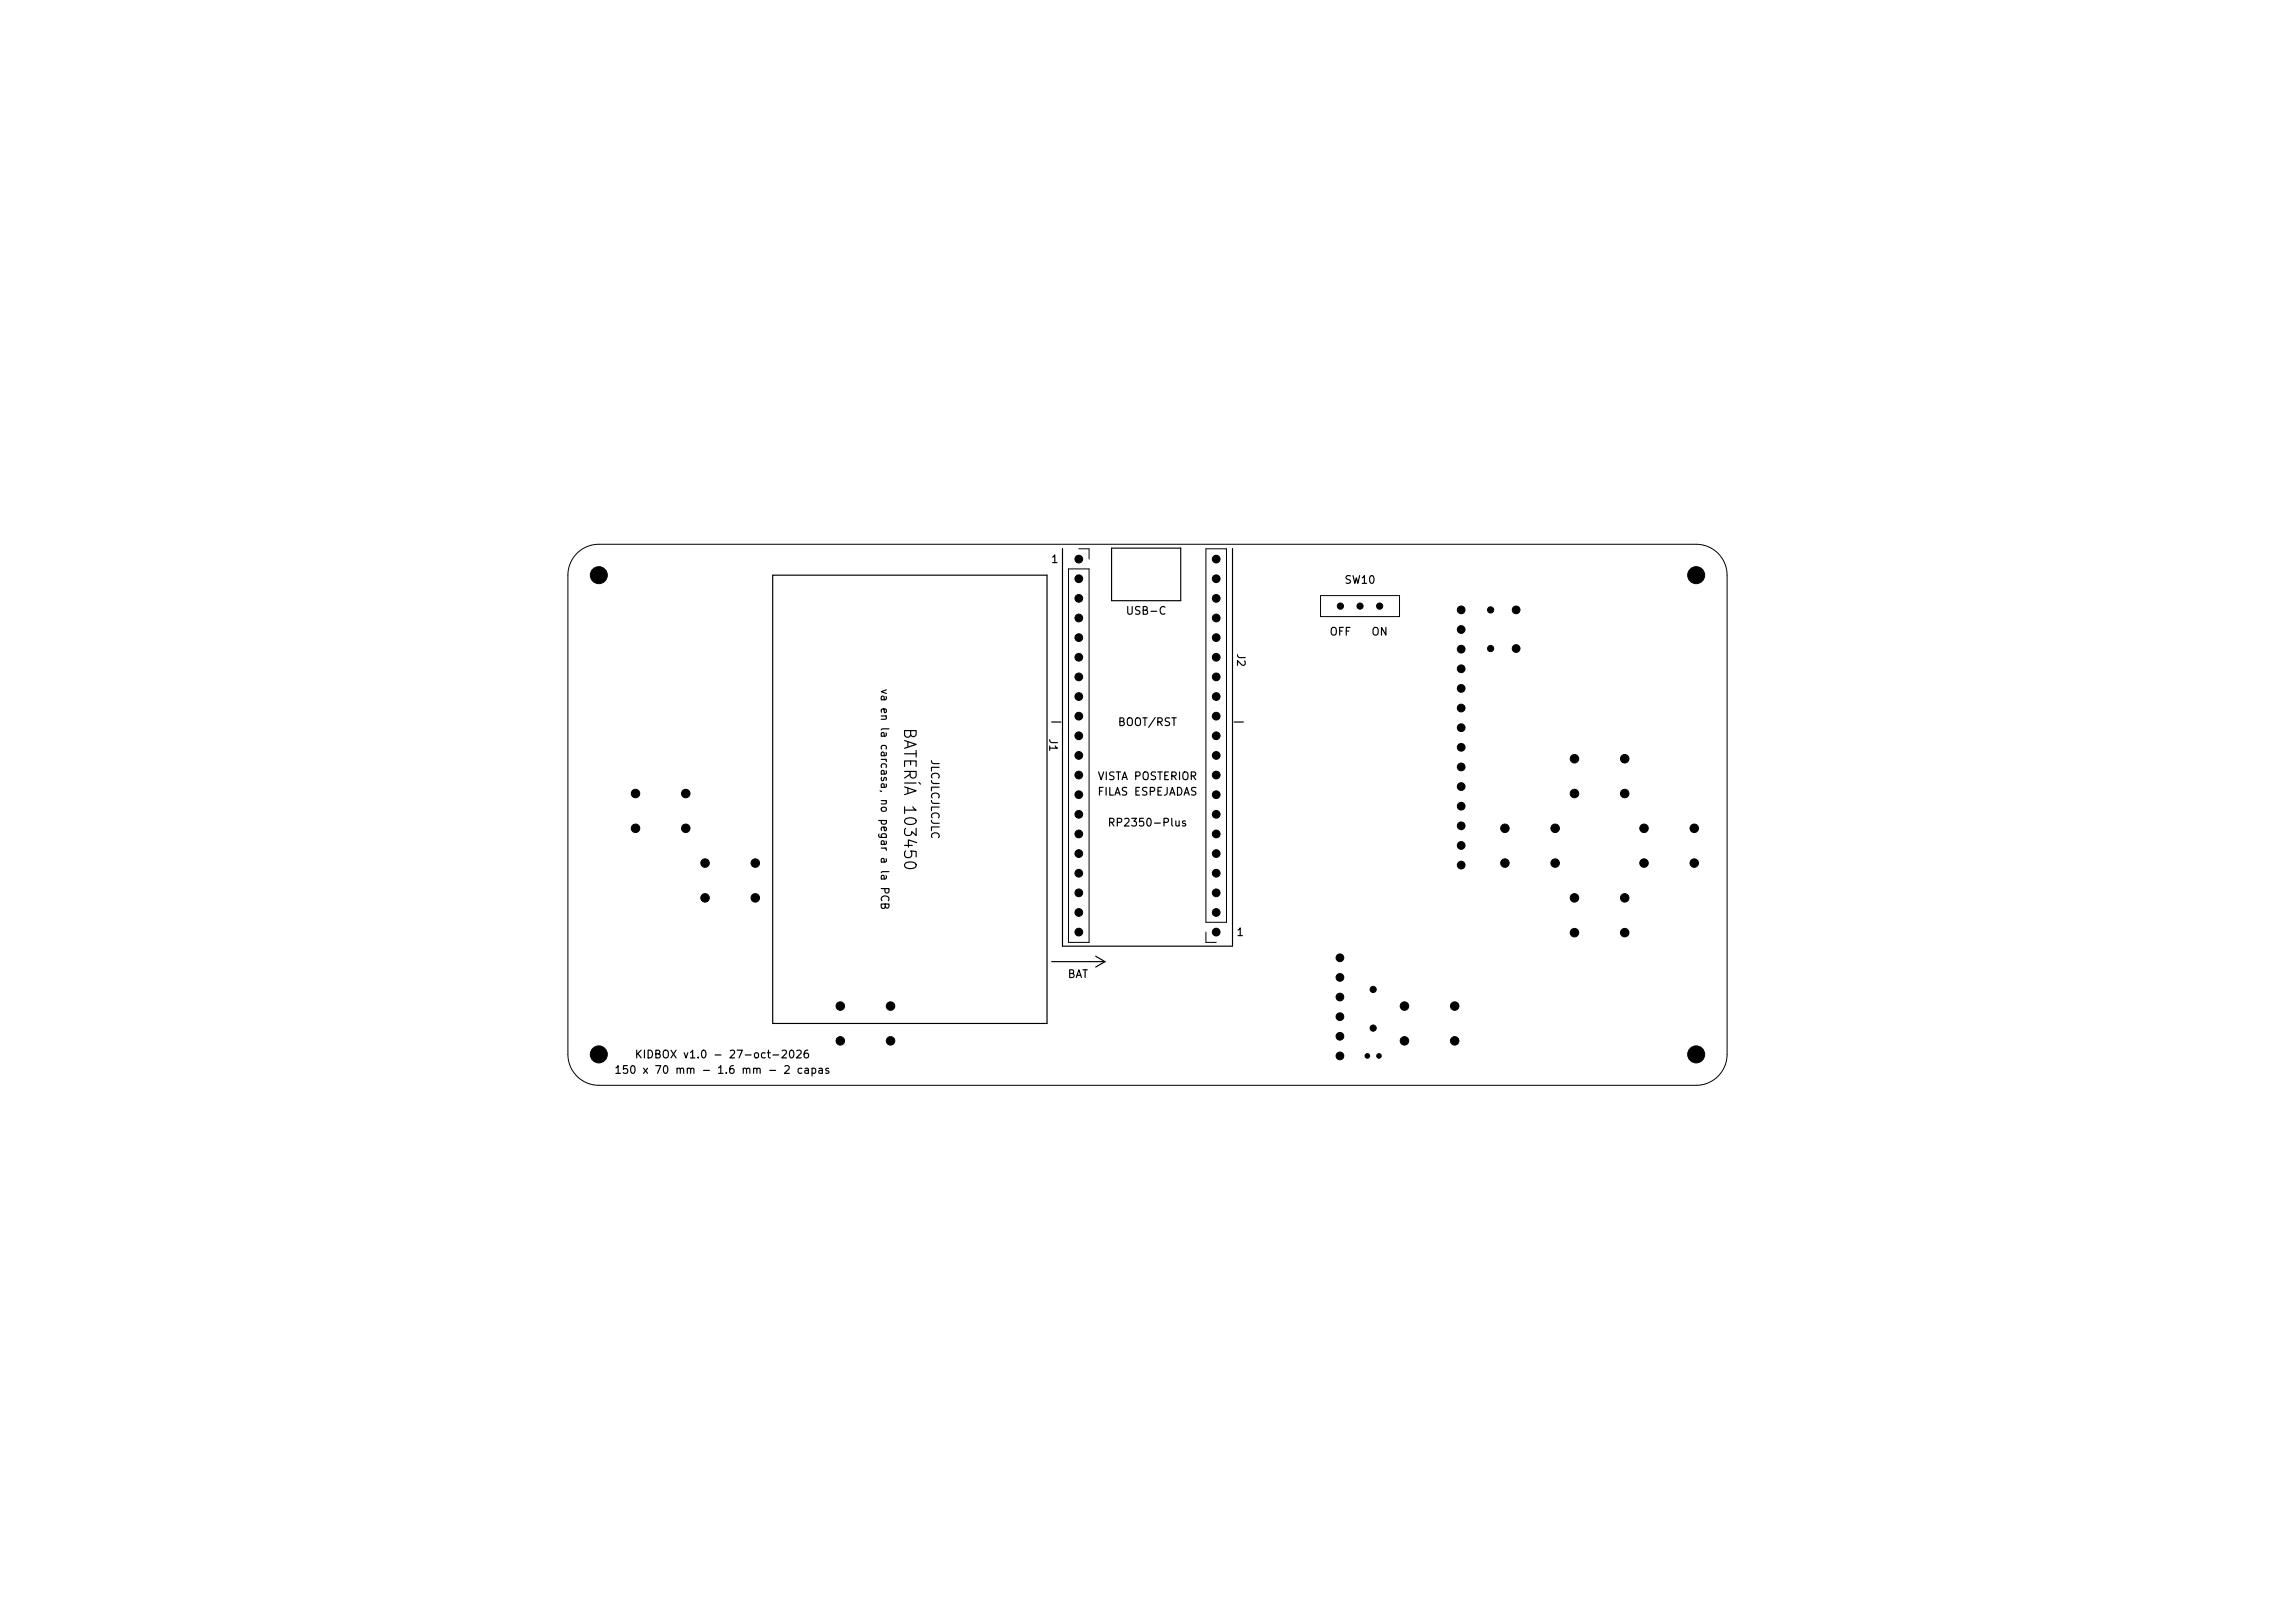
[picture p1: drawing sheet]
<svg xmlns="http://www.w3.org/2000/svg" width="297mm" height="210mm" viewBox="0 0 297 210" stroke-linecap="round" stroke-linejoin="round" font-family="sans-serif">
<defs><g id="words">
<text font-size="1.5" x="116.6" y="94" transform="rotate(90 116.6 94)">BATERÍA 103450</text>
<g font-size="1">
<text x="135.9" y="73.1">1</text>
<text x="173.9" y="75.8">SW10</text>
<text x="145.6" y="79.8">USB-C</text>
<text x="172" y="82.5">OFF</text>
<text x="177.4" y="82.5">ON</text>
<text x="113.7" y="89" transform="rotate(90 113.7 89)">va en la carcasa, no pegar a la PCB</text>
<text x="159.8" y="84.5" transform="rotate(90 159.8 84.5)">J2</text>
<text x="135.5" y="95.5" transform="rotate(90 135.5 95.5)">J1</text>
<text x="144.6" y="94.2">BOOT/RST</text>
<text x="120.2" y="98.2" transform="rotate(90 120.2 98.2)">JLCJLCJLCJLC</text>
<text x="142" y="101.2">VISTA POSTERIOR</text>
<text x="141.9" y="103.2">FILAS ESPEJADAS</text>
<text x="143.3" y="107.2">RP2350-Plus</text>
<text x="159.9" y="121.4">1</text>
<text x="138.1" y="126.8">BAT</text>
<text x="82.1" y="137.2">KIDBOX v1.0 - 27-oct-2026</text>
<text x="79.4" y="139.2">150 x 70 mm - 1.6 mm - 2 capas</text>
</g>
</g></defs>
<path d="M100 74.4h35.5v58h-35.5zM137.5 71v51.4h22v-51.4M143.9 70.9h8.9v6.8h-8.9zM136.1 93.4h1.2M159.7 93.4h1.2M136.1 124.4h6.9M141.8 123.7l1.2 .7M143 124.4l-1.2 .7" fill="none" stroke="#000" stroke-width=".15"/>
<path d="M74.7 71.6a4 4 0 0 1 2.8-1.2h142a4 4 0 0 1 4 4v62a4 4 0 0 1-4 4h-142a4 4 0 0 1-4-4v-62a4 4 0 0 1 1.2-2.8zM138.3 73.6h2.6v48.3h-2.6zM139.6 71h1.3v1.3M156.1 71h2.6v48.3h-2.6zM170.9 77.1h10.2v2.7h-10.2zM156.1 120.6v1.3h1.3" fill="none" stroke="#000" stroke-width=".13"/>
<g fill="#000" stroke="#000" stroke-width=".13">
<circle cx="77.5" cy="74.4" r="1.1"/>
<circle cx="139.6" cy="74.9" r=".5"/>
<circle cx="139.6" cy="80" r=".5"/>
<circle cx="139.6" cy="77.4" r=".5"/>
<circle cx="139.6" cy="72.3" r=".5"/>
<circle cx="157.4" cy="74.9" r=".5"/>
<circle cx="157.4" cy="72.3" r=".5"/>
<circle cx="157.4" cy="80" r=".5"/>
<circle cx="157.4" cy="77.4" r=".5"/>
<circle cx="173.5" cy="78.4" r=".4"/>
<circle cx="176" cy="78.4" r=".4"/>
<circle cx="178.5" cy="78.4" r=".4"/>
<circle cx="189.1" cy="78.9" r=".5"/>
<circle cx="192.9" cy="78.9" r=".4"/>
<circle cx="196.2" cy="78.9" r=".5"/>
<circle cx="219.5" cy="74.4" r="1.1"/>
<circle cx="139.6" cy="87.6" r=".5"/>
<circle cx="139.6" cy="92.7" r=".5"/>
<circle cx="139.6" cy="82.5" r=".5"/>
<circle cx="139.6" cy="90.1" r=".5"/>
<circle cx="139.6" cy="95.2" r=".5"/>
<circle cx="139.6" cy="97.7" r=".5"/>
<circle cx="139.6" cy="85" r=".5"/>
<circle cx="157.4" cy="87.6" r=".5"/>
<circle cx="157.4" cy="97.7" r=".5"/>
<circle cx="157.4" cy="92.7" r=".5"/>
<circle cx="157.4" cy="95.2" r=".5"/>
<circle cx="157.4" cy="85" r=".5"/>
<circle cx="157.4" cy="90.1" r=".5"/>
<circle cx="157.4" cy="82.5" r=".5"/>
<circle cx="189.1" cy="84" r=".5"/>
<circle cx="189.1" cy="96.7" r=".5"/>
<circle cx="189.1" cy="99.2" r=".5"/>
<circle cx="189.1" cy="86.5" r=".5"/>
<circle cx="189.1" cy="94.2" r=".5"/>
<circle cx="189.1" cy="91.6" r=".5"/>
<circle cx="189.1" cy="81.5" r=".5"/>
<circle cx="189.1" cy="89.1" r=".5"/>
<circle cx="192.9" cy="83.9" r=".4"/>
<circle cx="196.2" cy="83.9" r=".5"/>
<circle cx="203.8" cy="98.2" r=".55"/>
<circle cx="210.3" cy="98.2" r=".55"/>
<circle cx="82.2" cy="102.7" r=".55"/>
<circle cx="82.2" cy="107.2" r=".55"/>
<circle cx="88.7" cy="102.7" r=".55"/>
<circle cx="88.7" cy="107.2" r=".55"/>
<circle cx="91.2" cy="116.2" r=".55"/>
<circle cx="91.2" cy="111.7" r=".55"/>
<circle cx="97.7" cy="116.2" r=".55"/>
<circle cx="97.7" cy="111.7" r=".55"/>
<circle cx="139.6" cy="100.3" r=".5"/>
<circle cx="139.6" cy="113" r=".5"/>
<circle cx="139.6" cy="105.4" r=".5"/>
<circle cx="139.6" cy="107.9" r=".5"/>
<circle cx="139.6" cy="110.4" r=".5"/>
<circle cx="139.6" cy="115.5" r=".5"/>
<circle cx="139.6" cy="118.1" r=".5"/>
<circle cx="139.6" cy="102.8" r=".5"/>
<circle cx="157.4" cy="100.3" r=".5"/>
<circle cx="157.4" cy="113" r=".5"/>
<circle cx="157.4" cy="105.4" r=".5"/>
<circle cx="157.4" cy="107.9" r=".5"/>
<circle cx="157.4" cy="102.8" r=".5"/>
<circle cx="157.4" cy="110.4" r=".5"/>
<circle cx="157.4" cy="118.1" r=".5"/>
<circle cx="157.4" cy="115.5" r=".5"/>
<circle cx="189.1" cy="109.4" r=".5"/>
<circle cx="189.1" cy="106.9" r=".5"/>
<circle cx="189.1" cy="104.3" r=".5"/>
<circle cx="189.1" cy="101.8" r=".5"/>
<circle cx="189.1" cy="111.9" r=".5"/>
<circle cx="194.8" cy="107.2" r=".55"/>
<circle cx="194.8" cy="111.7" r=".55"/>
<circle cx="201.3" cy="107.2" r=".55"/>
<circle cx="201.3" cy="111.7" r=".55"/>
<circle cx="203.8" cy="102.7" r=".55"/>
<circle cx="203.8" cy="116.2" r=".55"/>
<circle cx="210.3" cy="116.2" r=".55"/>
<circle cx="210.3" cy="102.7" r=".55"/>
<circle cx="212.8" cy="107.2" r=".55"/>
<circle cx="212.8" cy="111.7" r=".55"/>
<circle cx="219.3" cy="107.2" r=".55"/>
<circle cx="219.3" cy="111.7" r=".55"/>
<circle cx="77.5" cy="136.4" r="1.1"/>
<circle cx="108.7" cy="130.2" r=".55"/>
<circle cx="108.7" cy="134.7" r=".55"/>
<circle cx="115.2" cy="130.2" r=".55"/>
<circle cx="115.2" cy="134.7" r=".55"/>
<circle cx="139.6" cy="120.6" r=".5"/>
<circle cx="157.4" cy="120.6" r=".5"/>
<circle cx="173.4" cy="129" r=".5"/>
<circle cx="173.4" cy="126.5" r=".5"/>
<circle cx="173.4" cy="123.9" r=".5"/>
<circle cx="173.4" cy="131.6" r=".5"/>
<circle cx="173.4" cy="136.6" r=".5"/>
<circle cx="173.4" cy="134.1" r=".5"/>
<circle cx="177" cy="136.6" r=".3"/>
<circle cx="177.7" cy="133" r=".4"/>
<circle cx="177.7" cy="128" r=".4"/>
<circle cx="178.5" cy="136.6" r=".3"/>
<circle cx="181.8" cy="130.2" r=".55"/>
<circle cx="181.8" cy="134.7" r=".55"/>
<circle cx="188.3" cy="130.2" r=".55"/>
<circle cx="188.3" cy="134.7" r=".55"/>
<circle cx="203.8" cy="120.7" r=".55"/>
<circle cx="210.3" cy="120.7" r=".55"/>
<circle cx="219.5" cy="136.4" r="1.1"/>
</g>
<use href="#words"/>
</svg>
